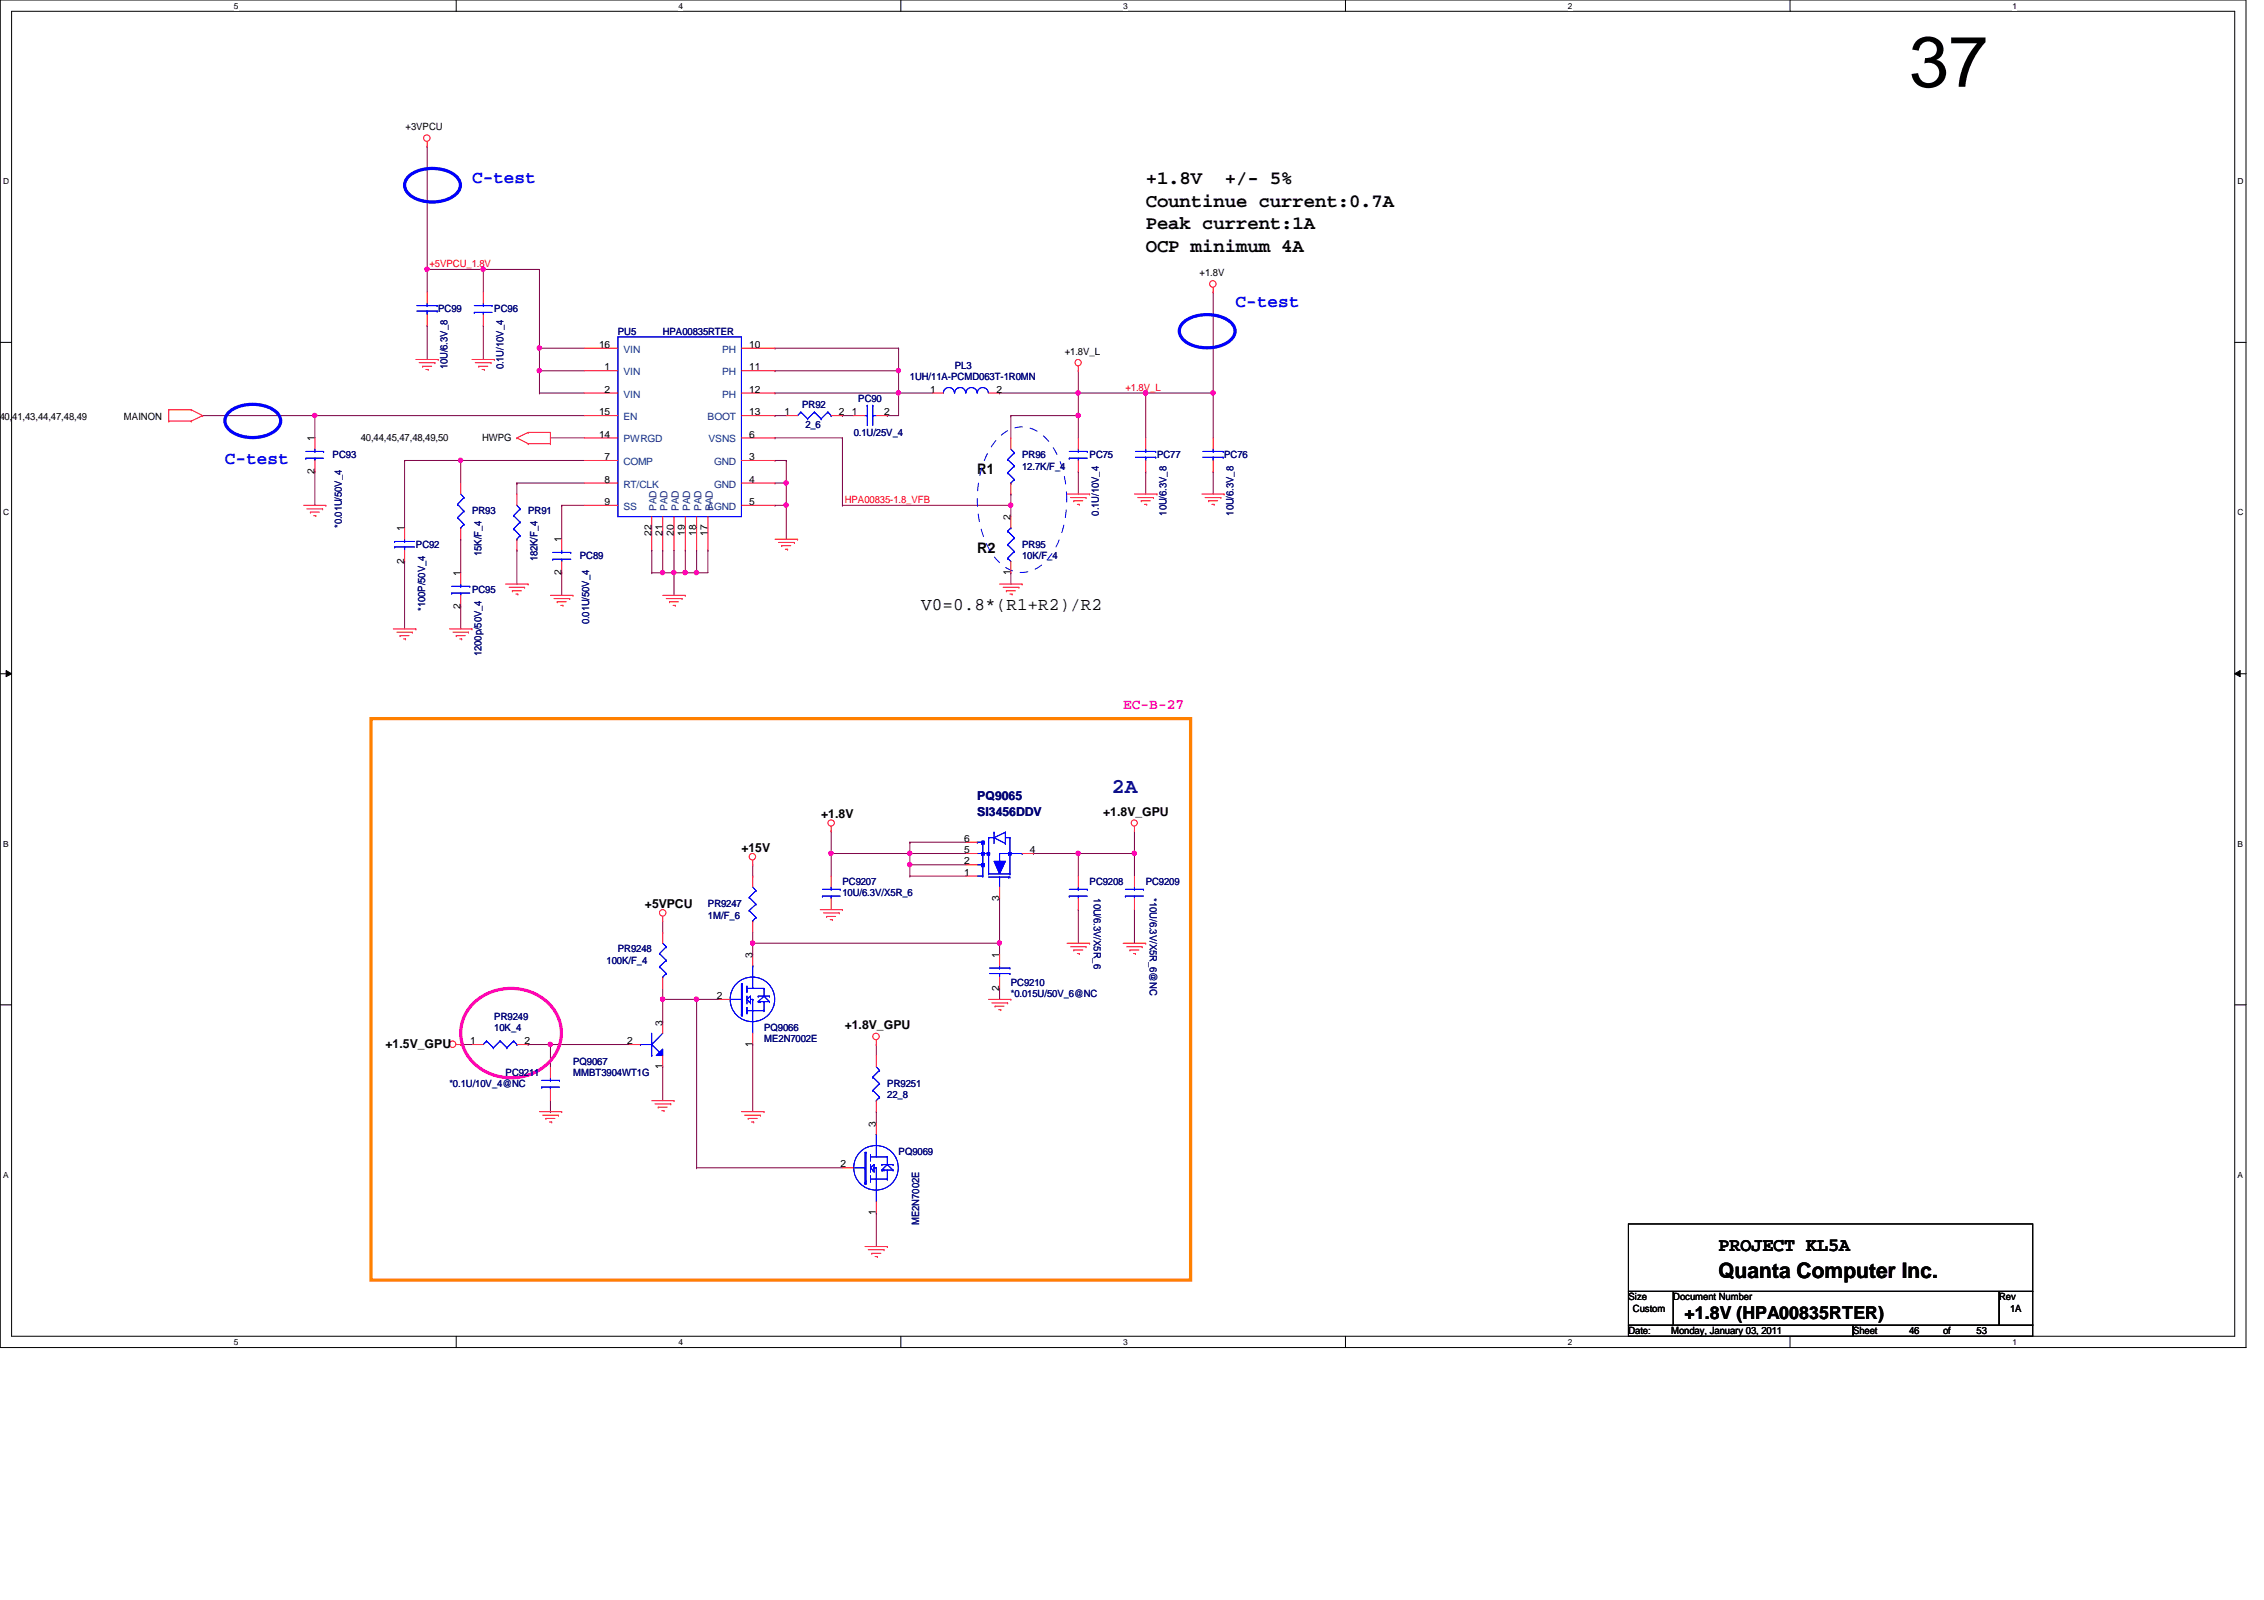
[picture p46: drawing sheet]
<svg xmlns="http://www.w3.org/2000/svg" width="297mm" height="210mm" viewBox="0 0 297 210" stroke-linecap="round" stroke-linejoin="round" font-family="sans-serif">
<defs><g id="words">
<text font-size="9.4" x="250.5" y="11.4">37</text>
<text font-size="2.8" fill="#0000a0" x="145.9" y="104">2A</text>
<text font-size="2.8" x="225.5" y="167.6">Quanta Computer Inc.</text>
<g font-size="2.5">
<text x="150.3" y="27.1">Countinue current:0.7A</text>
<text x="150.3" y="24.2">+1.8V</text>
<text x="160.7" y="24.2">+/- 5%</text>
<text x="150.3" y="30.1">Peak current:1A</text>
<text x="150.3" y="33">OCP minimum 4A</text>
<text x="225.5" y="164.1">PROJECT KL5A</text>
</g>
<g font-size="2.3" fill="#00f">
<text x="61.9" y="24">C-test</text>
<text x="162.1" y="40.2">C-test</text>
<text x="29.5" y="60.8">C-test</text>
</g>
<g font-size="2.3">
<text x="120.9" y="80">V0=0.8*(R1+R2)/R2</text>
<text x="221" y="173.1">+1.8V (HPA00835RTER)</text>
</g>
<g font-size="1.9">
<text x="128.2" y="62.2">R1</text>
<text x="128.2" y="72.5">R2</text>
</g>
<text font-size="1.9" fill="#f0f" x="147.4" y="93">EC-B-27</text>
<g font-size="1.6">
<text x="107.7" y="107.3">+1.8V</text>
<text x="144.7" y="107">+1.8V_GPU</text>
<text x="97.3" y="111.7">+15V</text>
<text x="84.6" y="119.1">+5VPCU</text>
<text x="50.6" y="137.5">+1.5V_GPU</text>
<text x="110.8" y="135">+1.8V_GPU</text>
</g>
<g font-size="1.6" fill="#000080">
<text x="128.2" y="104.9">PQ9065</text>
<text x="128.2" y="107">SI3456DDV</text>
</g>
<g font-size="1.3">
<text x="53.2" y="17.1">+3VPCU</text>
<text x="157.4" y="36.2">+1.8V</text>
<text x="78.6" y="45.6">16</text>
<text x="98.3" y="45.6">10</text>
<text x="139.7" y="46.6">+1.8V_L</text>
<text x="79.3" y="51.5">2</text>
<text x="79.3" y="48.6">1</text>
<text x="98.3" y="48.6">11</text>
<text x="98.3" y="51.5">12</text>
<text x="122" y="51.5">1</text>
<text x="130.7" y="51.5">2</text>
<text x="-.4" y="55.1">,40,41,43,44,47,48,49</text>
<text x="16.3" y="55.1">MAINON</text>
<text x="41.3" y="57.9" transform="rotate(-90 41.3 57.9)">1</text>
<text x="47.3" y="57.9">40,44,45,47,48,49,50</text>
<text x="63.2" y="57.9">HWPG</text>
<text x="78.6" y="57.4">14</text>
<text x="78.6" y="54.5">15</text>
<text x="98.3" y="57.4">6</text>
<text x="98.3" y="54.5">13</text>
<text x="102.9" y="54.5">1</text>
<text x="110.1" y="54.5">2</text>
<text x="111.8" y="54.5">1</text>
<text x="116" y="54.5">2</text>
<text x="41.3" y="62.2" transform="rotate(-90 41.3 62.2)">2</text>
<text x="79.3" y="60.4">7</text>
<text x="79.3" y="63.3">8</text>
<text x="98.3" y="60.4">3</text>
<text x="98.3" y="63.3">4</text>
<text x="53" y="69.7" transform="rotate(-90 53 69.7)">1</text>
<text x="73.7" y="71.2" transform="rotate(-90 73.7 71.2)">1</text>
<text x="79.3" y="66.3">9</text>
<text x="85.5" y="70.3" transform="rotate(-90 85.5 70.3)">22</text>
<text x="86.9" y="70.3" transform="rotate(-90 86.9 70.3)">21</text>
<text x="88.4" y="70.3" transform="rotate(-90 88.4 70.3)">20</text>
<text x="89.9" y="70.3" transform="rotate(-90 89.9 70.3)">19</text>
<text x="91.4" y="70.3" transform="rotate(-90 91.4 70.3)">18</text>
<text x="92.8" y="70.3" transform="rotate(-90 92.8 70.3)">17</text>
<text x="98.3" y="66.3">5</text>
<text x="132.6" y="68.2" transform="rotate(-90 132.6 68.2)">2</text>
<text x="53" y="74" transform="rotate(-90 53 74)">2</text>
<text x="60.4" y="75.6" transform="rotate(-90 60.4 75.6)">1</text>
<text x="73.7" y="75.4" transform="rotate(-90 73.7 75.4)">2</text>
<text x="132.6" y="75.4" transform="rotate(-90 132.6 75.4)">1</text>
<text x="60.4" y="79.9" transform="rotate(-90 60.4 79.9)">2</text>
<text x="126.5" y="110.4">6</text>
<text x="126.5" y="111.9">5</text>
<text x="126.5" y="113.4">2</text>
<text x="135.1" y="111.9">4</text>
<text x="126.5" y="114.9">1</text>
<text x="131.1" y="118.2" transform="rotate(-90 131.1 118.2)">3</text>
<text x="98.7" y="125.7" transform="rotate(-90 98.7 125.7)">3</text>
<text x="131.1" y="125.7" transform="rotate(-90 131.1 125.7)">1</text>
<text x="94.1" y="131.1">2</text>
<text x="131.1" y="130" transform="rotate(-90 131.1 130)">2</text>
<text x="61.7" y="137">1</text>
<text x="68.8" y="137">2</text>
<text x="82.3" y="137">2</text>
<text x="86.9" y="134.5" transform="rotate(-90 86.9 134.5)">3</text>
<text x="98.7" y="137.3" transform="rotate(-90 98.7 137.3)">1</text>
<text x="86.9" y="140.3" transform="rotate(-90 86.9 140.3)">1</text>
<text x="114.9" y="147.8" transform="rotate(-90 114.9 147.8)">3</text>
<text x="110.3" y="153.2">2</text>
<text x="114.9" y="159.4" transform="rotate(-90 114.9 159.4)">1</text>
<text x="213.7" y="170.6">Size</text>
<text x="214.2" y="172.1">Custom</text>
<text x="219.5" y="170.6">Document Number</text>
<text x="262.3" y="170.6">Rev</text>
<text x="263.7" y="172.1">1A</text>
<text x="213.7" y="175">Date:</text>
<text x="219.2" y="175">Monday, January 03, 2011</text>
<text x="243.1" y="175">Sheet</text>
<text x="250.5" y="175">46</text>
<text x="254.9" y="175">of</text>
<text x="259.3" y="175">53</text>
</g>
<g font-size="1.3" fill="#f00">
<text x="56.3" y="35.1">+5VPCU_1.8V</text>
<text x="147.7" y="51.3">+1.8V_L</text>
<text x="110.8" y="66">HPA00835-1.8_VFB</text>
</g>
<g font-size="1.3" fill="#000080">
<text x="57.5" y="41">PC99</text>
<text x="64.9" y="41">PC96</text>
<text x="81.1" y="43.9">PU5</text>
<text x="86.9" y="43.9">HPA00835RTER</text>
<text x="58.7" y="48.5" transform="rotate(-90 58.7 48.5)">10U/6.3V_8</text>
<text x="66.1" y="48.5" transform="rotate(-90 66.1 48.5)">0.1U/10V_4</text>
<text x="105.2" y="53.5">PR92</text>
<text x="112.6" y="52.7">PC90</text>
<text x="119.4" y="49.8">1UH/11A-PCMD063T-1R0MN</text>
<text x="125.3" y="48.3">PL3</text>
<text x="105.7" y="56.1">2_6</text>
<text x="112" y="57.2">0.1U/25V_4</text>
<text x="43.6" y="60.1">PC93</text>
<text x="134.1" y="60.1">PR96</text>
<text x="134.1" y="61.6">12.7K/F_4</text>
<text x="143" y="60.1">PC75</text>
<text x="151.8" y="60.1">PC77</text>
<text x="160.6" y="60.1">PC76</text>
<text x="44.9" y="69.3" transform="rotate(-90 44.9 69.3)">*0.01U/50V_4</text>
<text x="54.6" y="71.9">PC92</text>
<text x="61.9" y="67.5">PR93</text>
<text x="69.3" y="67.5">PR91</text>
<text x="134.1" y="71.9">PR95</text>
<text x="144.2" y="67.6" transform="rotate(-90 144.2 67.6)">0.1U/10V_4</text>
<text x="153" y="67.6" transform="rotate(-90 153 67.6)">10U/6.3V_8</text>
<text x="161.8" y="67.6" transform="rotate(-90 161.8 67.6)">10U/6.3V_8</text>
<text x="61.9" y="77.8">PC95</text>
<text x="63.2" y="72.9" transform="rotate(-90 63.2 72.9)">15K/F_4</text>
<text x="70.5" y="73.7" transform="rotate(-90 70.5 73.7)">182K/F_4</text>
<text x="76.1" y="73.4">PC89</text>
<text x="134.1" y="73.4">10K/F_4</text>
<text x="55.8" y="80.1" transform="rotate(-90 55.8 80.1)">*100P/50V_4</text>
<text x="77.3" y="81.9" transform="rotate(-90 77.3 81.9)">0.01U/50V_4</text>
<text x="63.2" y="86.1" transform="rotate(-90 63.2 86.1)">1200p/50V_4</text>
<text x="92.9" y="119">PR9247</text>
<text x="110.5" y="116.1">PC9207</text>
<text x="110.5" y="117.6">10U/6.3V/X5R_6</text>
<text x="143" y="116.1">PC9208</text>
<text x="143.5" y="117.9" transform="rotate(90 143.5 117.9)">10U/6.3V/X5R_6</text>
<text x="150.3" y="116.1">PC9209</text>
<text x="150.9" y="117.9" transform="rotate(90 150.9 117.9)">*10U/6.3V/X5R_6@NC</text>
<text x="81.1" y="124.9">PR9248</text>
<text x="92.9" y="120.5">1M/F_6</text>
<text x="79.6" y="126.4">100K/F_4</text>
<text x="132.6" y="129.4">PC9210</text>
<text x="132.6" y="130.9">*0.015U/50V_6@NC</text>
<text x="64.9" y="133.8">PR9249</text>
<text x="64.9" y="135.3">10K_4</text>
<text x="100.2" y="135.3">PQ9066</text>
<text x="100.2" y="136.7">ME2N7002E</text>
<text x="59" y="142.6">*0.1U/10V_4@NC</text>
<text x="66.3" y="141.1">PC9211</text>
<text x="75.2" y="139.7">PQ9067</text>
<text x="75.2" y="141.1">MMBT3904WT1G</text>
<text x="116.4" y="142.6">PR9251</text>
<text x="116.4" y="144.1">22_8</text>
<text x="117.9" y="151.5">PQ9069</text>
<text x="120.6" y="160.7" transform="rotate(-90 120.6 160.7)">ME2N7002E</text>
</g>
<g font-size="1.3" fill="#004080">
<text x="81.8" y="46.3">VIN</text>
<text x="94.7" y="46.3">PH</text>
<text x="81.8" y="52.2">VIN</text>
<text x="81.8" y="49.2">VIN</text>
<text x="94.7" y="49.2">PH</text>
<text x="94.7" y="52.2">PH</text>
<text x="81.8" y="58">PWRGD</text>
<text x="81.8" y="55.1">EN</text>
<text x="92.8" y="55.1">BOOT</text>
<text x="93" y="58">VSNS</text>
<text x="81.8" y="61">COMP</text>
<text x="81.8" y="64">RT/CLK</text>
<text x="93.7" y="61">GND</text>
<text x="93.7" y="64">GND</text>
<text x="81.8" y="66.9">SS</text>
<text x="86.1" y="67.1" transform="rotate(-90 86.1 67.1)">PAD</text>
<text x="87.6" y="67.1" transform="rotate(-90 87.6 67.1)">PAD</text>
<text x="89.1" y="67.1" transform="rotate(-90 89.1 67.1)">PAD</text>
<text x="90.5" y="67.1" transform="rotate(-90 90.5 67.1)">PAD</text>
<text x="92" y="67.1" transform="rotate(-90 92 67.1)">PAD</text>
<text x="92.8" y="66.9">AGND</text>
<text x="93.5" y="67.1" transform="rotate(-90 93.5 67.1)">PAD</text>
</g>
<g font-size="1.1">
<text x="30.7" y="1.1">5</text>
<text x="89" y="1.1">4</text>
<text x="147.4" y="1.1">3</text>
<text x="205.7" y="1.1">2</text>
<text x="264" y="1.1">1</text>
<text x=".4" y="24.2">D</text>
<text x="293.6" y="24.2">D</text>
<text x=".4" y="67.6">C</text>
<text x="293.6" y="67.6">C</text>
<text x=".4" y="111.1">B</text>
<text x="293.6" y="111.1">B</text>
<text x=".4" y="154.5">A</text>
<text x="293.6" y="154.5">A</text>
<text x="30.7" y="176.4">5</text>
<text x="89" y="176.4">4</text>
<text x="147.4" y="176.4">3</text>
<text x="205.7" y="176.4">2</text>
<text x="264" y="176.4">1</text>
</g>
</g></defs>
<path d="M0 0h294.7v176.8h-294.7zM1.5 1.5h291.7v173.8h-291.7z" fill="none" stroke="#000" stroke-width=".13"/>
<g fill="#fff">
<path d="M30.7 .2h.6v1.2h-.6z"/>
<path d="M30.7 175.5h.6v1.2h-.6z"/>
</g>
<path d="M59.9 0v1.5M59.9 175.3v1.5" fill="none" stroke="#000" stroke-width=".13"/>
<g fill="#fff">
<path d="M89 .2h.6v1.2h-.6z"/>
<path d="M89 175.5h.6v1.2h-.6z"/>
</g>
<path d="M118.2 0v1.5M118.2 175.3v1.5" fill="none" stroke="#000" stroke-width=".13"/>
<g fill="#fff">
<path d="M147.4 .2h.6v1.2h-.6z"/>
<path d="M147.4 175.5h.6v1.2h-.6z"/>
</g>
<path d="M176.5 0v1.5M176.5 175.3v1.5" fill="none" stroke="#000" stroke-width=".13"/>
<g fill="#fff">
<path d="M205.7 .2h.6v1.2h-.6z"/>
<path d="M205.7 175.5h.6v1.2h-.6z"/>
</g>
<path d="M234.9 0v1.5M234.9 175.3v1.5" fill="none" stroke="#000" stroke-width=".13"/>
<g fill="#fff">
<path d="M264 .2h.6v1.2h-.6z"/>
<path d="M264 175.5h.6v1.2h-.6z"/>
<path d="M.4 23.2h.8v1.2h-.8z"/>
<path d="M293.6 23.2h.7v1.2h-.7z"/>
<path d="M.4 66.6h.8v1.2h-.8z"/>
<path d="M293.6 66.6h.7v1.2h-.7z"/>
</g>
<path d="M0 44.9h1.5M293.2 44.9h1.5" fill="none" stroke="#000" stroke-width=".13"/>
<g fill="#fff">
<path d="M.4 110.1h.7v1.2h-.7z"/>
<path d="M293.6 110.1h.7v1.2h-.7z"/>
</g>
<path d="M0 88.4h1.5M.8 88l.7 .4-.7 .4zM293.2 88.4l.7-.4v.8zM293.2 88.4h1.5" fill="none" stroke="#000" stroke-width=".13"/>
<path d="M.8 88l.7 .4-.7 .4zM293.2 88.4l.7-.4v.8z" fill="#000"/>
<g fill="#fff">
<path d="M.4 153.5h.7v1.2h-.7z"/>
<path d="M293.6 153.5h.7v1.2h-.7z"/>
</g>
<path d="M0 131.8h1.5M293.2 131.8h1.5" fill="none" stroke="#000" stroke-width=".13"/>
<path d="M141.5 54.5h.1M141.5 54.5v2.9" fill="none" stroke="#800040" stroke-width=".13"/>
<circle cx="141.4" cy="54.5" r=".29" fill="#f0f"/>
<circle cx="141.4" cy="54.5" r=".29" fill="none" stroke="#f0f" stroke-width=".13"/>
<path d="M132.6 54.5h.1M132.6 54.5v2.9M141.5 48.6h.1M141.5 48.6v3M86.9 75.1h.1M86.9 75.1h1.5M89.9 72.2h.1M89.9 72.2v2.9M141.5 61.9h.1M141.5 61.9v2.9" fill="none" stroke="#800040" stroke-width=".13"/>
<circle cx="89.9" cy="75.1" r=".29" fill="#f0f"/>
<circle cx="89.9" cy="75.1" r=".29" fill="none" stroke="#f0f" stroke-width=".13"/>
<path d="M101.7 54.5h.1M101.7 48.6h.1M101.7 54.5h1.5M101.7 48.6h16.2M92.9 72.2h.1M92.9 72.2v2.9" fill="none" stroke="#800040" stroke-width=".13"/>
<circle cx="117.9" cy="48.6" r=".29" fill="#f0f"/>
<circle cx="117.9" cy="48.6" r=".29" fill="none" stroke="#f0f" stroke-width=".13"/>
<path d="M117.9 48.6h.1M117.9 48.6v3M110.5 66.3h.1M110.5 66.3h22.1" fill="none" stroke="#800040" stroke-width=".13"/>
<circle cx="132.6" cy="66.3" r=".29" fill="#f0f"/>
<circle cx="132.6" cy="66.3" r=".29" fill="none" stroke="#f0f" stroke-width=".13"/>
<path d="M159.2 38.3h.1M159.2 38.3v13.3h-8.9M150.3 51.6h.1M132.6 64.8h.1M132.6 64.8v1.5" fill="none" stroke="#800040" stroke-width=".13"/>
<circle cx="159.1" cy="51.5" r=".29" fill="#f0f"/>
<circle cx="159.1" cy="51.5" r=".29" fill="none" stroke="#f0f" stroke-width=".13"/>
<circle cx="150.3" cy="51.5" r=".29" fill="#f0f"/>
<circle cx="150.3" cy="51.5" r=".29" fill="none" stroke="#f0f" stroke-width=".13"/>
<g fill="none" stroke="#800040" stroke-width=".13">
<path d="M110.5 54.5h.1M110.5 54.5h1.5M116.4 54.5h.1M117.9 51.6h.1M117.9 51.6h4.4M117.9 51.6v2.9h-1.5M53.1 60.4h.1M53.1 73.7h.1M53.1 60.4h7.3M53.1 60.4v8.9M53.1 73.7v8.8M60.4 79.5h.1"/>
<path d="M60.4 79.5v3M103.2 66.3h.1M103.2 66.3v4.4"/>
</g>
<circle cx="103.1" cy="66.3" r=".29" fill="#f0f"/>
<circle cx="103.1" cy="66.3" r=".29" fill="none" stroke="#f0f" stroke-width=".13"/>
<path d="M101.7 63.4h.1M101.7 66.3h.1M101.7 60.4h.1M101.7 63.4h1.5M101.7 60.4h1.5M103.2 60.4h.1M103.2 63.4h.1M103.2 60.4v5.9h-1.5" fill="none" stroke="#800040" stroke-width=".13"/>
<circle cx="103.1" cy="63.3" r=".29" fill="#f0f"/>
<circle cx="103.1" cy="63.3" r=".29" fill="none" stroke="#f0f" stroke-width=".13"/>
<path d="M56 35.3h.1M56 35.3v3M88.4 75.1h.1M88.4 75.1v3" fill="none" stroke="#800040" stroke-width=".13"/>
<circle cx="88.4" cy="75.1" r=".29" fill="#f0f"/>
<circle cx="88.4" cy="75.1" r=".29" fill="none" stroke="#f0f" stroke-width=".13"/>
<path d="M101.7 45.7h.1M101.7 51.6h.1M101.7 45.7h16.2M101.7 51.6h16.2" fill="none" stroke="#800040" stroke-width=".13"/>
<circle cx="117.9" cy="51.5" r=".29" fill="#f0f"/>
<circle cx="117.9" cy="51.5" r=".29" fill="none" stroke="#f0f" stroke-width=".13"/>
<g fill="none" stroke="#800040" stroke-width=".13">
<path d="M60.4 70.7h.1M60.4 60.4h.1M60.4 70.7v4.4M60.4 60.4h16.3M67.8 63.4h.1M67.8 72.2h.1M67.8 63.4h8.9M67.8 63.4v1.4M67.8 72.2v4.4M73.7 75.1h.1M73.7 66.3h.1M73.7 66.3v4.4"/>
<path d="M73.7 75.1v3M73.7 66.3h3"/>
</g>
<circle cx="60.4" cy="60.4" r=".29" fill="#f0f"/>
<circle cx="60.4" cy="60.4" r=".29" fill="none" stroke="#f0f" stroke-width=".13"/>
<path d="M41.3 54.5h.1M41.3 54.5h35.4M60.4 60.4h.1M60.4 60.4v3" fill="none" stroke="#800040" stroke-width=".13"/>
<circle cx="41.3" cy="54.5" r=".29" fill="#f0f"/>
<circle cx="41.3" cy="54.5" r=".29" fill="none" stroke="#f0f" stroke-width=".13"/>
<path d="M56 35.3h.1M56 35.3h14.8M63.4 35.3h.1M63.4 35.3v3M56 42.7h.1M56 42.7v4.5" fill="none" stroke="#800040" stroke-width=".13"/>
<circle cx="63.4" cy="35.3" r=".29" fill="#f0f"/>
<circle cx="63.4" cy="35.3" r=".29" fill="none" stroke="#f0f" stroke-width=".13"/>
<path d="M63.4 42.7h.1M63.4 42.7v4.5M70.8 48.6h.1M70.8 48.6h5.9" fill="none" stroke="#800040" stroke-width=".13"/>
<circle cx="70.7" cy="48.6" r=".29" fill="#f0f"/>
<circle cx="70.7" cy="48.6" r=".29" fill="none" stroke="#f0f" stroke-width=".13"/>
<path d="M70.8 35.3h.1M70.8 35.3v16.3M70.8 51.6h.1M70.8 48.6h.1M70.8 45.7h.1M70.8 51.6h5.9M70.8 45.7h5.9M41.3 61.9h.1M41.3 61.9v4.4" fill="none" stroke="#800040" stroke-width=".13"/>
<circle cx="70.7" cy="45.7" r=".29" fill="#f0f"/>
<circle cx="70.7" cy="45.7" r=".29" fill="none" stroke="#f0f" stroke-width=".13"/>
<g fill="none" stroke="#800040" stroke-width=".13">
<path d="M26.6 54.5h.1M26.6 54.5h14.7M41.3 54.5h.1M41.3 54.5v2.9M141.5 51.6h.1M141.5 51.6h8.8M150.3 51.6h.1M150.3 51.6v5.8M159.2 51.6h.1M159.2 51.6v5.8M132.6 66.3h.1M132.6 75.1h.1"/>
<path d="M132.6 66.3v1.5M132.6 75.1v1.5"/>
</g>
<circle cx="150.3" cy="51.5" r=".29" fill="#f0f"/>
<circle cx="150.3" cy="51.5" r=".29" fill="none" stroke="#f0f" stroke-width=".13"/>
<circle cx="141.4" cy="51.5" r=".29" fill="#f0f"/>
<circle cx="141.4" cy="51.5" r=".29" fill="none" stroke="#f0f" stroke-width=".13"/>
<path d="M131.1 51.6h.1M131.1 51.6h10.4M91.4 72.2h.1M91.4 75.1h.1M91.4 72.2v2.9M91.4 75.1h1.5" fill="none" stroke="#800040" stroke-width=".13"/>
<circle cx="91.4" cy="75.1" r=".29" fill="#f0f"/>
<circle cx="91.4" cy="75.1" r=".29" fill="none" stroke="#f0f" stroke-width=".13"/>
<path d="M86.9 72.2h.1M86.9 72.2v2.9" fill="none" stroke="#800040" stroke-width=".13"/>
<circle cx="86.9" cy="75.1" r=".29" fill="#f0f"/>
<circle cx="86.9" cy="75.1" r=".29" fill="none" stroke="#f0f" stroke-width=".13"/>
<path d="M56 19.2h.1M56 19.2v16.1M117.9 45.7h.1M117.9 45.7v2.9M85.5 72.2h.1M85.5 72.2v2.9M88.4 72.2h.1M88.4 72.2v2.9" fill="none" stroke="#800040" stroke-width=".13"/>
<circle cx="56" cy="35.3" r=".29" fill="#f0f"/>
<circle cx="56" cy="35.3" r=".29" fill="none" stroke="#f0f" stroke-width=".13"/>
<g fill="none" stroke="#800040" stroke-width=".13">
<path d="M72.2 57.4h.1M72.2 57.4h4.5M101.7 57.4h.1M101.7 57.4h8.8M110.5 57.4h.1M110.5 57.4v8.9M132.6 54.5h8.9M141.5 54.5h.1M141.5 51.6h.1M141.5 51.6v2.9M85.5 75.1h.1M85.5 75.1h1.4"/>
<path d="M88.4 75.1h.1M88.4 75.1h3M89.9 75.1h.1M150.3 61.9h.1M150.3 61.9v2.9M159.2 61.9h.1M159.2 61.9v2.9M109 112h.1M109 109h.1M109 112h17.7M109 109v3M119.4 110.5h.1"/>
<path d="M119.4 114.9h.1M119.4 113.5h.1M119.4 112h.1M119.4 110.5h7.3M119.4 114.9h7.3M119.4 113.5v1.4"/>
</g>
<circle cx="119.3" cy="111.9" r=".29" fill="#f0f"/>
<circle cx="119.3" cy="111.9" r=".29" fill="none" stroke="#f0f" stroke-width=".13"/>
<path d="M119.4 113.5h.1M119.4 113.5h7.3" fill="none" stroke="#800040" stroke-width=".13"/>
<circle cx="119.3" cy="113.4" r=".29" fill="#f0f"/>
<circle cx="119.3" cy="113.4" r=".29" fill="none" stroke="#f0f" stroke-width=".13"/>
<path d="M119.4 112h.1M119.4 112v1.5M91.4 131.1h.1M91.4 131.1v22.1M115 137h.1M115 137v1.5M91.4 153.2h.1M91.4 153.2h19.1M115 159.1h.1M115 145.8h.1M115 145.8v1.5M115 159.1v4.4" fill="none" stroke="#800040" stroke-width=".13"/>
<circle cx="91.4" cy="131.1" r=".29" fill="#f0f"/>
<circle cx="91.4" cy="131.1" r=".29" fill="none" stroke="#f0f" stroke-width=".13"/>
<path d="M86.9 131.1h.1M86.9 131.1h4.5" fill="none" stroke="#800040" stroke-width=".13"/>
<circle cx="86.9" cy="131.1" r=".29" fill="#f0f"/>
<circle cx="86.9" cy="131.1" r=".29" fill="none" stroke="#f0f" stroke-width=".13"/>
<path d="M109 112h.1M109 112v2.9M119.4 110.5h.1M119.4 110.5v1.5M131.1 129.7h.1M131.1 129.7v1.4" fill="none" stroke="#800040" stroke-width=".13"/>
<circle cx="109" cy="111.9" r=".29" fill="#f0f"/>
<circle cx="109" cy="111.9" r=".29" fill="none" stroke="#f0f" stroke-width=".13"/>
<path d="M148.8 112h.1M148.8 109v3" fill="none" stroke="#800040" stroke-width=".13"/>
<circle cx="148.8" cy="111.9" r=".29" fill="#f0f"/>
<circle cx="148.8" cy="111.9" r=".29" fill="none" stroke="#f0f" stroke-width=".13"/>
<g fill="none" stroke="#800040" stroke-width=".13">
<path d="M98.8 114.9h.1M98.8 113.5v1.4M131.1 117.9v7.3M72.2 137h.1M72.2 137v3M86.9 131.1h.1M86.9 122.3h.1M86.9 140h.1M86.9 134.1h.1M86.9 120.8v1.5M86.9 129.7v4.4M86.9 140v4.4"/>
<path d="M91.4 131.1h.1M91.4 131.1h2.9M131.1 123.7h.1"/>
</g>
<circle cx="72.2" cy="137" r=".29" fill="#f0f"/>
<circle cx="72.2" cy="137" r=".29" fill="none" stroke="#f0f" stroke-width=".13"/>
<path d="M69.3 137h.1M69.3 137h13.2M72.2 137h.1M98.8 137h.1M98.8 123.7h.1M98.8 137v8.8M98.8 123.7h32.3" fill="none" stroke="#800040" stroke-width=".13"/>
<circle cx="131.1" cy="123.7" r=".29" fill="#f0f"/>
<circle cx="131.1" cy="123.7" r=".29" fill="none" stroke="#f0f" stroke-width=".13"/>
<circle cx="98.7" cy="123.7" r=".29" fill="#f0f"/>
<circle cx="98.7" cy="123.7" r=".29" fill="none" stroke="#f0f" stroke-width=".13"/>
<path d="M141.5 119.3h.1M141.5 112h.1M141.5 112v2.9M141.5 119.3v4.4M98.8 123.7h.1M98.8 122.3v1.4M72.2 145.8h.1M72.2 144.4v1.4" fill="none" stroke="#800040" stroke-width=".13"/>
<circle cx="141.4" cy="111.9" r=".29" fill="#f0f"/>
<circle cx="141.4" cy="111.9" r=".29" fill="none" stroke="#f0f" stroke-width=".13"/>
<path d="M135.6 112h.1M135.6 112h13.2M141.5 112h.1M148.8 112h.1M148.8 119.3h.1M148.8 112v2.9M148.8 119.3v4.4M60.4 137h.1M60.4 137h1.5M98.8 123.7h.1M98.8 123.7v1.5" fill="none" stroke="#800040" stroke-width=".13"/>
<g fill="none" stroke="#f00" stroke-width=".13">
<path d="M56 19.2h.1M56 18.6v.6M56 38.3v1.5M63.4 38.3v1.5M159.2 38.3h.1M159.2 37.7v.6M22.1 55.2h.1M22.1 53.8h.1M22.1 53.8h3M22.1 55.2h3M22.1 53.8v1.4M25.1 53.8h.1"/>
<path d="M25.1 55.2h.1M25.1 53.8l1.5 .7M26.6 54.5h.1M26.6 54.5l-1.5 .7M41.3 57.4v1.5M54.6 47.2h2.9M55 47.6h2.1M55.5 48h.1M55.5 48h1.1M55.9 48.5h.3M56 41.3v1.4M56.2 48.5h.1"/>
<path d="M57.1 47.6h.1M57.5 47.2h.1M61.9 47.2h3M62.4 47.6h2M62.8 48h.1M62.8 48h1.2M63.2 48.5h.3M63.4 41.3v1.4M63.5 48.5h.1M64.4 47.6h.1M64.9 47.2h.1M67.8 57.4h.1"/>
<path d="M67.8 57.4l1.5 .8M69.3 56.7h.1M69.3 58.2h.1M69.3 56.7h2.9M69.3 56.7l-1.5 .7M69.3 58.2h2.9M72.2 58.2h.1M72.2 56.7h.1M72.2 56.7v1.5M141.5 48.6h.1M141.5 48v.6M159.2 57.4v1.5"/>
<path d="M39.8 66.3h3M40.3 66.8h2M40.7 67.2h.1M40.7 67.2h1.2M41.1 67.6h.3M41.3 60.4v1.5M41.4 67.6h.1M42.3 66.8h.1M42.8 66.3h.1M53.1 69.3v1.4M53.1 72.2v1.5M60.4 75.1v1.5"/>
<path d="M60.4 78.1v1.4M66.3 76.6h3M66.8 77h2M67.2 77.5h.1M67.2 77.5h1.2M67.7 77.9h.2M67.9 77.9h.1M68.8 77h.1M69.3 76.6h.1M72.2 78.1h3M72.7 78.5h2.1M73.1 79h.1"/>
<path d="M73.1 79h1.2M73.6 79.4h.3M73.9 79.4h.1M74.8 78.5h.1M75.2 78.1h.1M86.9 78.1h3M87.4 78.5h2.1M87.8 79h.1M87.8 79h1.2M88.3 79.4h.3M88.6 79.4h.1M89.5 78.5h.1"/>
<path d="M89.9 78.1h.1M101.7 70.7h2.9M102.1 71.2h2.1M102.6 71.6h.1M102.6 71.6h1.2M103 72.1h.3M103.3 72.1h.1M104.2 71.2h.1M104.6 70.7h.1M131.1 76.6h3M131.6 77h2.1M132 77.5h.1"/>
<path d="M132 77.5h1.2M132.5 77.9h.3M132.8 77.9h.1M133.7 77h.1M134.1 76.6h.1M140 64.8h3M140.5 65.3h2M140.9 65.7h.1M140.9 65.7h1.2M141.3 66.2h.3M141.6 66.2h.1M142.5 65.3h.1"/>
<path d="M143 64.8h.1M148.8 64.8h3M149.3 65.3h2M149.7 65.7h.1M149.7 65.7h1.2M150.2 66.2h.2M150.4 66.2h.1M151.3 65.3h.1M151.8 64.8h.1M157.7 64.8h2.9M158.1 65.3h2.1M158.6 65.7h.1"/>
<path d="M158.6 65.7h1.2M159 66.2h.3M159.2 60.4v1.5M159.3 66.2h.1M160.2 65.3h.1M160.6 64.8h.1M51.6 82.5h3M52.1 82.9h2M52.5 83.4h.1M52.5 83.4h1.2M53 83.8h.2M53.2 83.8h.1"/>
<path d="M54.1 82.9h.1M54.6 82.5h.1M59 82.5h2.9M59.4 82.9h2.1M59.9 83.4h.1M59.9 83.4h1.1M60.3 83.8h.3M60.6 83.8h.1M61.5 82.9h.1M61.9 82.5h.1M98.8 113.5h.1M98.8 112.9v.6"/>
<path d="M107.6 119.3h2.9M108 119.8h2.1M109 109h.1M109 108.4v.6M110.1 119.8h.1M110.5 119.3h.1M141.5 114.9v1.5M141.5 117.9v1.4M148.8 109h.1M148.8 108.4v.6M59.9 137h.5M60.4 137h.1"/>
<path d="M86.9 120.8h.1M86.9 120.2v.6M86.9 122.3v1.4M86.9 128.2v1.5M94.3 131.1h1.5M98.8 125.2v1.5M98.8 135.6v1.4M108.5 120.2h.1M108.5 120.2h1.1M108.9 120.6h.3M109.2 120.6h.1M115 137h.1"/>
<path d="M115 136.4v.6M129.7 131.1h2.9M130.1 131.6h2.1M130.6 132h.1M130.6 132h1.1M131 132.5h.3M131.3 132.5h.1M132.2 131.6h.1M132.6 131.1h.1M140 123.7h3M140.5 124.2h2M140.9 124.6h.1"/>
<path d="M140.9 124.6h1.2M141.3 125.1h.3M141.6 125.1h.1M142.5 124.2h.1M143 123.7h.1M147.4 123.7h2.9M147.8 124.2h2.1M148.2 124.6h.1M148.2 124.6h1.2M148.7 125.1h.3M149 125.1h.1M149.9 124.2h.1"/>
<path d="M150.3 123.7h.1M70.8 145.8h2.9M71.2 146.3h2.1M71.6 146.7h.1M71.6 146.7h1.2M72.1 147.2h.3M72.4 147.2h.1M73.3 146.3h.1M73.7 145.8h.1M85.5 144.4h2.9M85.9 144.8h2.1M86.4 145.2h.1"/>
<path d="M86.4 145.2h1.1M86.8 145.7h.3M87.1 145.7h.1M88 144.8h.1M88.4 144.4h.1M97.3 145.8h2.9M97.7 146.3h2.1M98.2 146.7h.1M98.2 146.7h1.2M98.6 147.2h.3M98.9 147.2h.1M99.8 146.3h.1"/>
<path d="M100.2 145.8h.1M113.5 163.5h2.9M113.9 164h2.1M114.4 164.4h.1M114.4 164.4h1.2M114.8 164.8h.3M115.1 164.8h.1M116 164h.1M116.4 163.5h.1"/>
<circle cx="56" cy="18.1" r=".43"/>
<circle cx="159.1" cy="37.2" r=".43"/>
<circle cx="141.4" cy="47.6" r=".42"/>
<circle cx="86.9" cy="119.8" r=".43"/>
<circle cx="98.7" cy="112.4" r=".43"/>
<circle cx="109.1" cy="108" r=".42"/>
<circle cx="148.8" cy="108" r=".4"/>
<circle cx="59.4" cy="137" r=".43"/>
<circle cx="114.9" cy="136" r=".43"/>
</g>
<path d="M213.7 160.6h53v8.8h-53zM213.7 169.4h5.8v4.5h-5.8zM213.7 173.9h29.4v1.4h-29.4zM219.5 169.4h42.8v4.5h-42.8zM243.1 173.9h23.6v1.4h-23.6zM262.3 169.4h4.4v4.5h-4.4z" fill="none" stroke="#000" stroke-width=".13"/>
<path d="M131.1 57.3a4 4 0 0 1 5.9 0 11.5 11.5 0 0 1 3 8.2 11.6 11.6 0 0 1-3 8.3 4 4 0 0 1-5.9 0 11.7 11.7 0 0 1-2.9-8.3 11.6 11.6 0 0 1 2.9-8.2z" fill="none" stroke="#00f" stroke-width=".13" stroke-dasharray="1 1 1 1 1 1 1 1"/>
<path d="M62.4 131.4a7.1 7.1 0 0 1 10.5 1.4 5.6 5.6 0 0 1-2.8 7.9 6.9 6.9 0 0 1-9.3-3.3 5.4 5.4 0 0 1 1.6-6z" fill="none" stroke="#f0f" stroke-width=".42"/>
<path d="M48.7 94.3h107.5v73.6h-107.5z" fill="none" stroke="#ff8000" stroke-width=".42"/>
<path d="M53.4 23.3a4.8 4.8 0 0 1 4.9-1 2.55 2.55 0 0 1 2.1 2 2.09 2.09 0 0 1-1.4 1.7 5.1 5.1 0 0 1-5.6-.7 1.45 1.45 0 0 1 0-2zM29.9 54.3a5.1 5.1 0 0 1 6.1-.4 1.54 1.54 0 0 1 0 2.7 5.3 5.3 0 0 1-5.7 0 1.55 1.55 0 0 1-.4-2.3zM155.1 42.5a5.1 5.1 0 0 1 6.1-.4 1.54 1.54 0 0 1 0 2.7 5.3 5.3 0 0 1-5.7 0 1.55 1.55 0 0 1-.4-2.3z" fill="none" stroke="#00f" stroke-width=".42"/>
<g fill="none" stroke="#00f" stroke-width=".13">
<path d="M56 39.8v.3M63.4 39.8v.3M40.1 59.2h2.4M41.3 59.2h.1M41.3 58.9v.3M42.5 59.2h.1M54.7 40.1h2.7M54.7 40.8h2.7M56 40.1h.1M56 40.8h.1M56 40.8v.5M57.4 40.8h.1"/>
<path d="M57.4 40.1h.1M62.2 41h.1M62.2 40.1h2.4M62.2 41h2.4M63.4 41h.1M63.4 40.1h.1M63.4 41v.3M64.6 40.1h.1M157.8 59.2h2.7M157.8 60h2.7M159.2 59.2h.1M159.2 60h.1"/>
<path d="M159.2 58.9v.3M159.2 60v.4M160.5 60h.1M160.5 59.2h.1M40.1 60.1h.1M40.1 60.1h2.4M41.3 60.1h.1M41.3 60.1v.3M51.8 71.8h.1M51.8 71h.1M51.8 71.8h2.6M51.8 71h2.6"/>
<path d="M53.1 71h.1M53.1 71.8h.1M53.1 70.7v.3M53.1 71.8v.4M59.3 77.8h.1M59.3 77.8h2.3M59.3 76.9h2.3M60.4 76.9h.1M60.4 77.8h.1M60.4 76.6v.3M60.4 77.8v.3M61.6 76.9h.1"/>
<path d="M140.3 117.6h.1M140.3 117.6h2.4M140.3 116.7h2.4M141.5 116.7h.1M141.5 117.6h.1M141.5 116.4v.3M141.5 117.6v.3M142.7 116.7h.1M86.5 125.1h.1M86.5 126.8h.1M86.5 125.1l.9 .9M86.5 126.8l.9 .9"/>
<path d="M86.9 128.2h.1M86.9 123.7l.5 .5M87.4 124.2h.1M87.4 126h.1M87.4 127.7h.1M87.4 124.2l-.9 .9M87.4 126l-.9 .8M87.4 127.7l-.5 .5M95.8 131.1h1.5M97.3 133.1h.1M97.3 131.1h.1M97.3 133.2h.1"/>
<path d="M97.4 129.1h.1M97.4 132.9h.1M97.4 133.2h.1M97.4 129.1h-.1v4.1M97.4 129.1v4.1M98 129.7h.1M98 131.1h.1M98 130.7h.1M98 131.6h.1M98 132.2h.1M98 132.8h.1M98 129.4h.1"/>
<path d="M98 130h.1M98 130.1h.1M98 132.6h.1M98 132.9h.1M98 129.7h2.2M98 131.1l.5 .5M98 129.4v.7M98 130.7v.9M98 132.2v.7M98 132.6h2.2M98.3 131.4h.1M98.5 131.6h.1"/>
<path d="M98.5 130.7h.1M98.5 131.1h.1M98.5 131.1h.3M98.5 130.7l-.5 .4M98.5 130.7v.9M98.8 131.1h.1M98.8 126.7h.1M98.8 126.7v3M98.8 131.1v4.5M99.5 131.4h.1M99.5 130.7h.1M99.5 131.4h1.5"/>
<path d="M99.5 130.7h1.5M99.6 131.4h.1M99.8 131.4h.1M100.2 131.4h.1M100.2 129.7h.1M100.2 130.7h.1M100.2 132.6h.1M100.2 129.7v1M100.2 131.4v1.2M100.2 130.7l.8 .7M100.2 130.7l-.7 .7M101 131.4h.1"/>
<path d="M101 130.7h.1"/>
<circle cx="98.7" cy="131.1" r="2.93"/>
</g>
<path d="M130.4 113h1.5l-.8 1.6z" fill="#00f"/>
<g fill="none" stroke="#00f" stroke-width=".13">
<path d="M128.2 110.5h.1M128.2 113.5h.7M128.2 112h1.5M128.2 114.9h.7M128.2 110.5h.7M128.8 110.4h.1M128.8 110.7h.1M128.8 110.5h.1M128.8 111.8h.1M128.8 112.1h.1M128.8 113.3h.1M128.8 113.6h.1"/>
<path d="M128.8 110.4v.3M128.8 111.8v.3M128.8 113.3v.3M128.8 110.4h.3M128.8 110.7h.3M128.8 111.8h.3M128.8 112.1h.3M128.8 113.3h.3M128.8 113.6h.3M128.9 113.5h.1M128.9 110.4h.1M128.9 112h.1"/>
<path d="M128.9 114.9h.1M128.9 113.3h.1M128.9 110.5h.1M128.9 110.5v4.4M129.1 110.4h.1M129.1 110.7h.1M129.1 112h.1M129.1 111.8h.1M129.1 112.1h.1M129.1 113.6h.1M129.1 113.3h.1M129.1 110.4v.3"/>
<path d="M129.1 111.8v.3M129.1 113.3v.3M129.5 111.8h.1M129.5 112.1h.1M129.5 111.8h.3M129.5 112.1h.3M129.5 111.8v.3M129.7 114.6h.1M129.7 112h.1M129.7 109.9h.1M129.7 115.1h2.8M129.7 114.6h2.8"/>
<path d="M129.7 109.9v4.7M129.7 109.9h.7M129.8 111.8h.1M129.8 112.1h.1M129.8 112h.1M129.8 111.8v.3M130.4 113h1.5l-.8 1.6zM130.4 109.2h.1M130.4 109.9h.1M130.4 109.2v1.5M130.4 109.9l1.5 .8M131.1 115.1h.1"/>
<path d="M131.1 112h.1M131.1 112v1M131.1 115.1v1.3M131.1 112h3M131.9 109.2h.1M131.9 110.7h.1M131.9 109.2v1.3M131.9 109.9h.6M131.9 109.2l-1.5 .7M132.3 115.1h.1M132.3 112.1h.1M132.3 111.8h.1"/>
<path d="M132.3 112h.1M132.3 111.8h.3M132.3 112.1h.3M132.3 111.8v.3M132.5 115.1h.1M132.5 114.6h.1M132.5 109.9h.1M132.5 109.9v4.7M132.6 112.1h.1M132.6 111.8h.1M132.6 111.8v.3M134.1 112h.1"/>
</g>
<path d="M130.4 113h1.5l-.8 1.6z" fill="#00f"/>
<g fill="none" stroke="#00f" stroke-width=".13">
<path d="M81.1 44.2h16.2v23.6h-16.2zM123.8 51.6a.72 .72 0 0 1 .7-.8 .72 .72 0 0 1 .7 .8M125.3 51.6a.72 .72 0 0 1 .7-.8 .72 .72 0 0 1 .7 .8M126.7 51.6a.72 .72 0 0 1 .8-.8 .72 .72 0 0 1 .7 .8M128.2 51.6a.72 .72 0 0 1 .7-.8 .72 .72 0 0 1 .8 .8M132.6 58.9l.5 .5M133.1 59.4h.1M133.1 59.4l-.9 .9M140.3 59.2h2.4M141.5 59.2h.1M141.5 58.9v.3M142.7 59.2h.1"/>
<path d="M149 60h2.6M149 59.2h2.6M150.3 59.2h.1M150.3 60h.1M150.3 58.9v.3M150.3 60v.4M151.6 60h.1M151.6 59.2h.1M60 66.2h.1M60 67.9h.1M60 66.2l.9 .9M60 67.9l.9 .9"/>
<path d="M60.4 69.3h.1M60.4 64.8l.5 .5M60.9 65.3h.1M60.9 67.1h.1M60.9 68.8h.1M60.9 65.3l-.9 .9M60.9 67.1l-.9 .8M60.9 68.8l-.5 .5M67.4 67.6h.1M67.4 69.4h.1M67.4 67.6l.8 .9M67.4 69.4l.8 .9"/>
<path d="M67.8 70.7h.1M67.8 66.3l.4 .5M68.2 66.8h.1M68.2 68.5h.1M68.2 70.3h.1M68.2 66.8l-.8 .8M68.2 68.5l-.8 .9M68.2 70.3l-.4 .4M72.5 73.4h.1M72.5 73.4h2.4M72.5 72.5h2.4M73.7 72.5h.1"/>
<path d="M73.7 73.4h.1M73.7 72.2v.3M73.7 73.4v.3M74.9 72.5h.1M132.2 60.3h.1M132.2 62h.1M132.2 73.2h.1M132.2 71.5h.1M132.2 69.7h.1M132.2 60.3l.9 .8M132.2 62l.9 .9M132.2 73.2l.4 .5"/>
<path d="M132.2 71.5l.9 .8M132.2 69.7l.9 .9M132.6 63.4h.1M132.6 69.3h.1M132.6 69.3l-.4 .4M133.1 61.1h.1M133.1 62.9h.1M133.1 72.3h.1M133.1 70.6h.1M133.1 61.1l-.9 .9M133.1 62.9l-.5 .5M133.1 72.3l-.9 .9"/>
<path d="M133.1 70.6l-.9 .9M140.3 60.1h.1M140.3 60.1h2.4M141.5 60.1h.1M141.5 60.1v.3M98.3 117.7h.1M98.3 119.5h.1M98.3 117.7l.9 .9M98.3 119.5l.9 .9M98.8 116.4l.4 .4M99.2 116.8h.1M99.2 118.6h.1"/>
<path d="M99.2 116.8l-.9 .9M99.2 118.6l-.9 .9M107.9 117.6h.1M107.9 117.6h2.3M107.9 116.7h2.3M109 116.7h.1M109 117.6h.1M109 116.4v.3M109 117.6v.3M110.2 116.7h.1M128.2 110.5h.1M128.2 113.5h.7"/>
<path d="M128.2 112h1.5M128.2 114.9h.7M128.2 110.5h.7M128.8 110.4h.1M128.8 110.7h.1M128.8 110.5h.1M128.8 111.8h.1M128.8 112.1h.1M128.8 113.3h.1M128.8 113.6h.1M128.8 110.4v.3M128.8 111.8v.3"/>
<path d="M128.8 113.3v.3M128.8 110.4h.3M128.8 110.7h.3M128.8 111.8h.3M128.8 112.1h.3M128.8 113.3h.3M128.8 113.6h.3M128.9 113.5h.1M128.9 110.4h.1M128.9 112h.1M128.9 114.9h.1M128.9 113.3h.1"/>
<path d="M128.9 110.5h.1M128.9 110.5v4.4M129.1 110.4h.1M129.1 110.7h.1M129.1 112h.1M129.1 111.8h.1M129.1 112.1h.1M129.1 113.6h.1M129.1 113.3h.1M129.1 110.4v.3M129.1 111.8v.3M129.1 113.3v.3"/>
<path d="M129.5 111.8h.1M129.5 112.1h.1M129.5 111.8h.3M129.5 112.1h.3M129.5 111.8v.3M129.7 114.6h.1M129.7 112h.1M129.7 109.9h.1M129.7 115.1h2.8M129.7 114.6h2.8M129.7 109.9v4.7M129.7 109.9h.7"/>
<path d="M129.8 111.8h.1M129.8 112.1h.1M129.8 112h.1M129.8 111.8v.3M130.4 113h1.5l-.8 1.6zM130.4 109.2h.1M130.4 109.9h.1M130.4 109.2v1.5M130.4 109.9l1.5 .8M131.1 115.1h.1M131.1 112h.1M131.1 112v1"/>
<path d="M131.1 115.1v1.3M131.1 112h3M131.9 109.2h.1M131.9 110.7h.1M131.9 109.2v1.3M131.9 109.9h.6M131.9 109.2l-1.5 .7M132.3 115.1h.1M132.3 112.1h.1M132.3 111.8h.1M132.3 112h.1M132.3 111.8h.3"/>
<path d="M132.3 112.1h.3M132.3 111.8v.3M132.5 115.1h.1M132.5 114.6h.1M132.5 109.9h.1M132.5 109.9v4.7M132.6 112.1h.1M132.6 111.8h.1M132.6 111.8v.3M134.1 112h.1M63.8 136.6h.1M63.8 136.6l-.4 .4"/>
<path d="M63.8 136.6l.9 .9M64.7 137.5h.1M65.6 136.6h.1M65.6 136.6l-.9 .9M65.6 136.6l.9 .9M66.5 137.5h.1M67.4 136.6h.1M67.4 136.6l-.9 .9M67.4 136.6l.4 .4M67.8 137h.1M98.8 120.8h.1M99.2 120.4h.1"/>
<path d="M99.2 120.4l-.4 .4M129.8 127.7h2.7M129.8 127h2.7M131.1 127h.1M131.1 127.7h.1M131.1 126.7v.3M131.1 127.7v.5M132.5 127.7h.1M132.5 127h.1M71.1 142.6h.1M71.1 142.6h2.3M71.1 141.7h2.3"/>
<path d="M72.2 141.7h.1M72.2 142.6h.1M72.2 141.4v.3M72.2 142.6v.3M73.4 141.7h.1"/>
</g>
<g fill="none" stroke="#f00" stroke-width=".13">
<path d="M76.7 57.4h4.4M76.7 45.7h4.4M76.7 51.6h4.4M76.7 54.5h4.4M76.7 48.6h4.4M97.3 57.4h4.4M97.3 45.7h4.4M97.3 51.6h4.4M97.3 54.5h4.4M97.3 48.6h4.4M122.3 51.6h1.5M129.7 51.6h1.4"/>
<path d="M132.6 57.4v1.5M141.5 57.4v1.5M150.3 57.4v1.5M60.4 63.4v1.4M60.4 69.3v1.4M67.8 64.8v1.5M67.8 70.7v1.5M73.7 70.7v1.5M73.7 73.7v1.4M76.7 60.4h4.4M76.7 63.4h4.4M76.7 66.3h4.4"/>
<path d="M85.5 67.8v4.4M86.9 67.8v4.4M88.4 67.8v4.4M89.9 67.8v4.4M91.4 67.8v4.4M92.9 67.8v4.4M97.3 60.4h4.4M97.3 63.4h4.4M97.3 66.3h4.4M132.6 63.4v1.4M132.6 67.8v1.5M132.6 73.7v1.4"/>
<path d="M141.5 60.4v1.5M150.3 60.4v1.5M98.8 114.9v1.5M109 114.9v1.5M109 117.9v1.4M126.7 110.5h1.5M126.7 112h1.5M126.7 113.5h1.5M126.7 114.9h1.5M131.1 116.4v1.5M134.1 112h1.5M61.9 137h1.5"/>
<path d="M67.8 137h1.5M72.2 140v1.4M98.8 120.8v1.5M131.1 125.2v1.5M131.1 128.2v1.5M72.2 142.9v1.5"/>
</g>
<path d="M86.9 137.6v.9h-.8z" fill-rule="evenodd" fill="#00f"/>
<path d="M84 137h.1M84 137h1.5M85.5 137h.1M85.5 138.5h.1M85.5 137l1 1M85.5 135.6v2.9M86.5 138h.1M86.9 137.6v.9h-.8zM86.9 135.6l-1.4 1.4" fill="none" stroke="#00f" stroke-width=".13"/>
<path d="M86.9 137.6v.9h-.8z" fill-rule="evenodd" fill="#00f"/>
<g fill="none" stroke="#00f" stroke-width=".13">
<path d="M105.1 54.1h.1M105.1 54.1l-.5 .4M105.1 54.1l.9 .8M106 54.9h.1M106.8 54.1h.1M106.8 54.1l-.8 .8M106.8 54.1l.9 .8M107.7 54.9h.1M108.6 54.1h.1M108.6 54.1l-.9 .8M108.6 54.1l.4 .4M109 54.5h.1"/>
<path d="M113.5 54.5h.3M113.8 54.5h.1M113.8 53.2h.1M113.8 53.2v2.6M114.5 53.2h.1M114.5 54.5h.1M114.5 54.5h.5M114.5 53.2v2.6M147.7 117.6h.1M147.7 117.6h2.3M147.7 116.7h2.3M148.8 116.7h.1"/>
<path d="M148.8 117.6h.1M148.8 116.4v.3M148.8 117.6v.3M150 116.7h.1M84 137h.1M84 137h1.5M85.5 137h.1M85.5 138.5h.1M85.5 137l1 1M85.5 135.6v2.9M86.5 138h.1M86.9 137.6v.9h-.8z"/>
<path d="M86.9 135.6l-1.4 1.4M115 140l.4 .4M112 153.2h1.5M113.5 155.2h.1M113.5 153.2h.1M113.5 155.3h.1M113.6 151.2h.1M113.6 155h.1M113.6 155.3h.1M113.6 151.2h-.1v4.1M113.6 151.2v4.1M114.2 151.8h.1"/>
<path d="M114.2 153.2h.1M114.2 152.8h.1M114.2 153.7h.1M114.2 154.3h.1M114.2 154.9h.1M114.2 151.5h.1M114.2 152.1h.1M114.2 152.2h.1M114.2 154.7h.1M114.2 155h.1M114.2 151.8h2.2M114.2 153.2l.5 .5"/>
<path d="M114.2 151.5v.7M114.2 152.8v.9M114.2 154.3v.7M114.2 154.7h2.2M114.5 153.5h.1M114.5 141.3h.1M114.5 143h.1M114.5 141.3l.9 .9M114.5 143l.9 .9M114.7 153.7h.1M114.7 152.8h.1M114.7 153.2h.1"/>
<path d="M114.7 153.2h.3M114.7 152.8l-.5 .4M114.7 152.8v.9M115 153.2h.1M115 148.8h.1M115 144.4h.1M115 148.8v3M115 153.2v4.4M115.4 140.4h.1M115.4 142.2h.1M115.4 143.9h.1M115.4 140.4l-.9 .9"/>
<path d="M115.4 142.2l-.9 .8M115.4 143.9l-.4 .5M115.7 153.5h.1M115.7 152.8h.1M115.7 153.5h1.5M115.7 152.8h1.5M115.8 153.5h.1M116 153.5h.1M116.4 153.5h.1M116.4 151.8h.1M116.4 152.8h.1M116.4 154.7h.1"/>
<path d="M116.4 151.8v1M116.4 153.5v1.2M116.4 152.8l.8 .7M116.4 152.8l-.7 .7M117.2 153.5h.1M117.2 152.8h.1"/>
<circle cx="114.9" cy="153.2" r="2.93"/>
</g>
<g fill="none" stroke="#f00" stroke-width=".13">
<path d="M103.2 54.5h1.4M109 54.5h1.5M112 54.5h1.5M115 54.5h1.4M148.8 114.9v1.5M148.8 117.9v1.4M82.5 137h1.5M86.9 134.1v1.5M86.9 138.5v1.5M115 138.5v1.5M110.5 153.2h1.5M115 144.4v1.4"/>
<path d="M115 147.3v1.5M115 157.6v1.5"/>
</g>
<circle cx="141.4" cy="54.5" r=".29" fill="#f0f"/>
<circle cx="141.4" cy="54.5" r=".29" fill="none" stroke="#f0f" stroke-width=".13"/>
<circle cx="89.9" cy="75.1" r=".29" fill="#f0f"/>
<circle cx="89.9" cy="75.1" r=".29" fill="none" stroke="#f0f" stroke-width=".13"/>
<circle cx="117.9" cy="48.6" r=".29" fill="#f0f"/>
<circle cx="117.9" cy="48.6" r=".29" fill="none" stroke="#f0f" stroke-width=".13"/>
<circle cx="132.6" cy="66.3" r=".29" fill="#f0f"/>
<circle cx="132.6" cy="66.3" r=".29" fill="none" stroke="#f0f" stroke-width=".13"/>
<circle cx="159.1" cy="51.5" r=".29" fill="#f0f"/>
<circle cx="159.1" cy="51.5" r=".29" fill="none" stroke="#f0f" stroke-width=".13"/>
<circle cx="150.3" cy="51.5" r=".29" fill="#f0f"/>
<circle cx="150.3" cy="51.5" r=".29" fill="none" stroke="#f0f" stroke-width=".13"/>
<circle cx="103.1" cy="66.3" r=".29" fill="#f0f"/>
<circle cx="103.1" cy="66.3" r=".29" fill="none" stroke="#f0f" stroke-width=".13"/>
<circle cx="103.1" cy="63.3" r=".29" fill="#f0f"/>
<circle cx="103.1" cy="63.3" r=".29" fill="none" stroke="#f0f" stroke-width=".13"/>
<circle cx="88.4" cy="75.1" r=".29" fill="#f0f"/>
<circle cx="88.4" cy="75.1" r=".29" fill="none" stroke="#f0f" stroke-width=".13"/>
<circle cx="117.9" cy="51.5" r=".29" fill="#f0f"/>
<circle cx="117.9" cy="51.5" r=".29" fill="none" stroke="#f0f" stroke-width=".13"/>
<circle cx="60.4" cy="60.4" r=".29" fill="#f0f"/>
<circle cx="60.4" cy="60.4" r=".29" fill="none" stroke="#f0f" stroke-width=".13"/>
<circle cx="41.3" cy="54.5" r=".29" fill="#f0f"/>
<circle cx="41.3" cy="54.5" r=".29" fill="none" stroke="#f0f" stroke-width=".13"/>
<circle cx="63.4" cy="35.3" r=".29" fill="#f0f"/>
<circle cx="63.4" cy="35.3" r=".29" fill="none" stroke="#f0f" stroke-width=".13"/>
<circle cx="70.7" cy="48.6" r=".29" fill="#f0f"/>
<circle cx="70.7" cy="48.6" r=".29" fill="none" stroke="#f0f" stroke-width=".13"/>
<circle cx="70.7" cy="45.7" r=".29" fill="#f0f"/>
<circle cx="70.7" cy="45.7" r=".29" fill="none" stroke="#f0f" stroke-width=".13"/>
<circle cx="150.3" cy="51.5" r=".29" fill="#f0f"/>
<circle cx="150.3" cy="51.5" r=".29" fill="none" stroke="#f0f" stroke-width=".13"/>
<circle cx="141.4" cy="51.5" r=".29" fill="#f0f"/>
<circle cx="141.4" cy="51.5" r=".29" fill="none" stroke="#f0f" stroke-width=".13"/>
<circle cx="91.4" cy="75.1" r=".29" fill="#f0f"/>
<circle cx="91.4" cy="75.1" r=".29" fill="none" stroke="#f0f" stroke-width=".13"/>
<circle cx="86.9" cy="75.1" r=".29" fill="#f0f"/>
<circle cx="86.9" cy="75.1" r=".29" fill="none" stroke="#f0f" stroke-width=".13"/>
<circle cx="56" cy="35.3" r=".29" fill="#f0f"/>
<circle cx="56" cy="35.3" r=".29" fill="none" stroke="#f0f" stroke-width=".13"/>
<circle cx="119.3" cy="111.9" r=".29" fill="#f0f"/>
<circle cx="119.3" cy="111.9" r=".29" fill="none" stroke="#f0f" stroke-width=".13"/>
<circle cx="119.3" cy="113.4" r=".29" fill="#f0f"/>
<circle cx="119.3" cy="113.4" r=".29" fill="none" stroke="#f0f" stroke-width=".13"/>
<circle cx="91.4" cy="131.1" r=".29" fill="#f0f"/>
<circle cx="91.4" cy="131.1" r=".29" fill="none" stroke="#f0f" stroke-width=".13"/>
<circle cx="86.9" cy="131.1" r=".29" fill="#f0f"/>
<circle cx="86.9" cy="131.1" r=".29" fill="none" stroke="#f0f" stroke-width=".13"/>
<circle cx="109" cy="111.9" r=".29" fill="#f0f"/>
<circle cx="109" cy="111.9" r=".29" fill="none" stroke="#f0f" stroke-width=".13"/>
<circle cx="148.8" cy="111.9" r=".29" fill="#f0f"/>
<circle cx="148.8" cy="111.9" r=".29" fill="none" stroke="#f0f" stroke-width=".13"/>
<circle cx="72.2" cy="137" r=".29" fill="#f0f"/>
<circle cx="72.2" cy="137" r=".29" fill="none" stroke="#f0f" stroke-width=".13"/>
<circle cx="131.1" cy="123.7" r=".29" fill="#f0f"/>
<circle cx="131.1" cy="123.7" r=".29" fill="none" stroke="#f0f" stroke-width=".13"/>
<circle cx="98.7" cy="123.7" r=".29" fill="#f0f"/>
<circle cx="98.7" cy="123.7" r=".29" fill="none" stroke="#f0f" stroke-width=".13"/>
<circle cx="141.4" cy="111.9" r=".29" fill="#f0f"/>
<circle cx="141.4" cy="111.9" r=".29" fill="none" stroke="#f0f" stroke-width=".13"/>
<use href="#words"/>
</svg>
